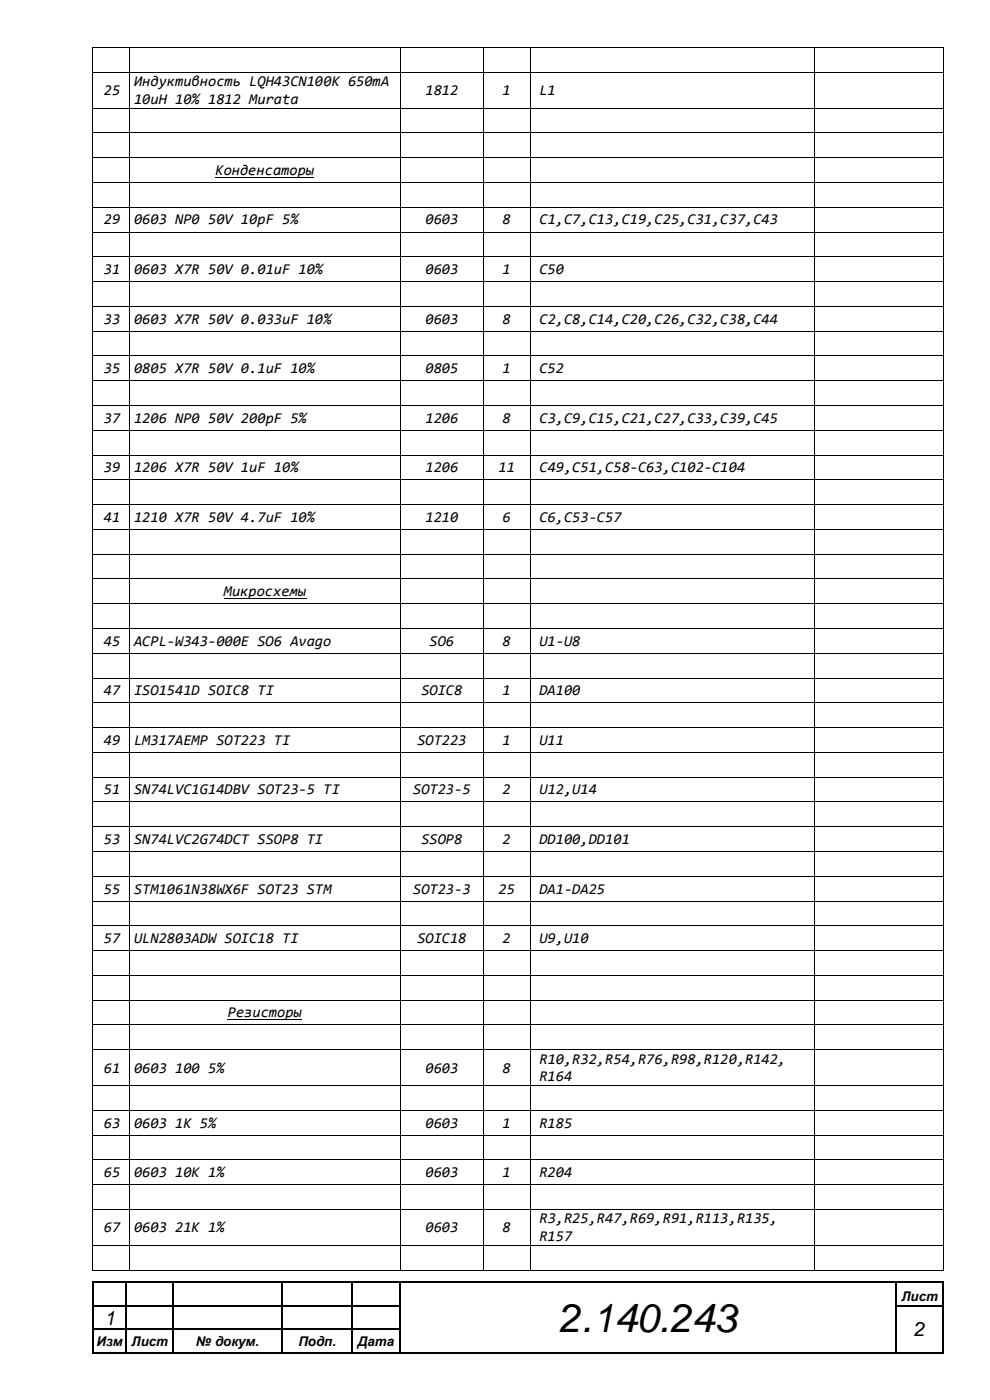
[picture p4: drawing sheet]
<svg xmlns="http://www.w3.org/2000/svg" width="210mm" height="297mm" viewBox="0 0 210 297" stroke-linecap="round" stroke-linejoin="round" font-family="sans-serif">
<defs><g id="words">
<text font-size="8.5" x="118.6" y="282.6">2.140.243</text>
<g font-size="4.2">
<text x="22.1" y="281.1">1</text>
<text x="193.9" y="283.5">2</text>
</g>
<g font-size="3.2">
<text x="22.1" y="20.2">25</text>
<text x="28.5" y="18.3">Индуктивность LQH43CN100K 650mA</text>
<text x="28.5" y="22">10uH 10% 1812 Murata</text>
<text x="90.3" y="20.2">1812</text>
<text x="106.6" y="20.2">1</text>
<text x="114.4" y="20.2">L1</text>
<text x="45.7" y="37.1">Конденсаторы</text>
<text x="22.1" y="47.6">29</text>
<text x="28.5" y="47.6">0603 NP0 50V 10pF 5%</text>
<text x="90.3" y="47.6">0603</text>
<text x="106.6" y="47.6">8</text>
<text x="114.4" y="47.6">C1,C7,C13,C19,C25,C31,C37,C43</text>
<text x="22.1" y="58.1">31</text>
<text x="28.5" y="58.1">0603 X7R 50V 0.01uF 10%</text>
<text x="90.3" y="58.1">0603</text>
<text x="106.6" y="58.1">1</text>
<text x="114.4" y="58.1">C50</text>
<text x="22.1" y="68.7">33</text>
<text x="28.5" y="68.7">0603 X7R 50V 0.033uF 10%</text>
<text x="90.3" y="68.7">0603</text>
<text x="106.6" y="68.7">8</text>
<text x="114.4" y="68.7">C2,C8,C14,C20,C26,C32,C38,C44</text>
<text x="22.1" y="79.2">35</text>
<text x="28.5" y="79.2">0805 X7R 50V 0.1uF 10%</text>
<text x="90.3" y="79.2">0805</text>
<text x="106.6" y="79.2">1</text>
<text x="114.4" y="79.2">C52</text>
<text x="22.1" y="89.7">37</text>
<text x="28.5" y="89.7">1206 NP0 50V 200pF 5%</text>
<text x="90.3" y="89.7">1206</text>
<text x="106.6" y="89.7">8</text>
<text x="114.4" y="89.7">C3,C9,C15,C21,C27,C33,C39,C45</text>
<text x="22.1" y="100.2">39</text>
<text x="28.5" y="100.2">1206 X7R 50V 1uF 10%</text>
<text x="90.3" y="100.2">1206</text>
<text x="105.8" y="100.2">11</text>
<text x="114.4" y="100.2">C49,C51,C58-C63,C102-C104</text>
<text x="22.1" y="110.7">41</text>
<text x="28.5" y="110.7">1210 X7R 50V 4.7uF 10%</text>
<text x="90.3" y="110.7">1210</text>
<text x="106.6" y="110.7">6</text>
<text x="114.4" y="110.7">C6,C53-C57</text>
<text x="47.5" y="126.5">Микросхемы</text>
<text x="22.1" y="137">45</text>
<text x="28.5" y="137">ACPL-W343-000E SO6 Avago</text>
<text x="91.1" y="137">SO6</text>
<text x="106.6" y="137">8</text>
<text x="114.4" y="137">U1-U8</text>
<text x="22.1" y="147.5">47</text>
<text x="28.5" y="147.5">ISO1541D SOIC8 TI</text>
<text x="89.4" y="147.5">SOIC8</text>
<text x="106.6" y="147.5">1</text>
<text x="114.4" y="147.5">DA100</text>
<text x="22.1" y="158.1">49</text>
<text x="28.5" y="158.1">LM317AEMP SOT223 TI</text>
<text x="88.5" y="158.1">SOT223</text>
<text x="106.6" y="158.1">1</text>
<text x="114.4" y="158.1">U11</text>
<text x="22.1" y="168.6">51</text>
<text x="28.5" y="168.6">SN74LVC1G14DBV SOT23-5 TI</text>
<text x="87.6" y="168.6">SOT23-5</text>
<text x="106.6" y="168.6">2</text>
<text x="114.4" y="168.6">U12,U14</text>
<text x="22.1" y="179.1">53</text>
<text x="28.5" y="179.1">SN74LVC2G74DCT SSOP8 TI</text>
<text x="89.4" y="179.1">SSOP8</text>
<text x="106.6" y="179.1">2</text>
<text x="114.4" y="179.1">DD100,DD101</text>
<text x="22.1" y="189.6">55</text>
<text x="28.5" y="189.6">STM1061N38WX6F SOT23 STM</text>
<text x="87.6" y="189.6">SOT23-3</text>
<text x="105.8" y="189.6">25</text>
<text x="114.4" y="189.6">DA1-DA25</text>
<text x="22.1" y="200.1">57</text>
<text x="28.5" y="200.1">ULN2803ADW SOIC18 TI</text>
<text x="88.5" y="200.1">SOIC18</text>
<text x="106.6" y="200.1">2</text>
<text x="114.4" y="200.1">U9,U10</text>
<text x="48.4" y="215.9">Резисторы</text>
<text x="22.1" y="227.6">61</text>
<text x="28.5" y="227.6">0603 100 5%</text>
<text x="90.3" y="227.6">0603</text>
<text x="106.6" y="227.6">8</text>
<text x="114.4" y="225.7">R10,R32,R54,R76,R98,R120,R142,</text>
<text x="114.4" y="229.4">R164</text>
<text x="22.1" y="239.3">63</text>
<text x="28.5" y="239.3">0603 1K 5%</text>
<text x="90.3" y="239.3">0603</text>
<text x="106.6" y="239.3">1</text>
<text x="114.4" y="239.3">R185</text>
<text x="22.1" y="249.8">65</text>
<text x="28.5" y="249.8">0603 10K 1%</text>
<text x="90.3" y="249.8">0603</text>
<text x="106.6" y="249.8">1</text>
<text x="114.4" y="249.8">R204</text>
<text x="22.1" y="261.5">67</text>
<text x="28.5" y="261.5">0603 21K 1%</text>
<text x="90.3" y="261.5">0603</text>
<text x="106.6" y="261.5">8</text>
<text x="114.4" y="259.6">R3,R25,R47,R69,R91,R113,R135,</text>
<text x="114.4" y="263.3">R157</text>
</g>
<g font-size="2.8">
<text x="191.2" y="276.1">Лист</text>
<text x="20.5" y="285.5">Изм</text>
<text x="27.9" y="285.5">Лист</text>
<text x="41.6" y="285.5">№ докум.</text>
<text x="63.3" y="285.5">Подп.</text>
<text x="75.9" y="285.5">Дата</text>
</g>
</g></defs>
<g fill="#000">
<path d="M19.6 10h.2v.2h-.2z" fill-rule="evenodd"/>
<path d="M19.6 10h.2v.2h-.2z" fill-rule="evenodd"/>
<path d="M19.6 15.2h.2v.2h-.2z" fill-rule="evenodd"/>
<path d="M27.4 10h.1v.2h-.1z" fill-rule="evenodd"/>
<path d="M27.4 15.2h.1v.2h-.1z" fill-rule="evenodd"/>
<path d="M84.9 10h.2v.2h-.2z" fill-rule="evenodd"/>
<path d="M84.9 15.2h.2v.2h-.2z" fill-rule="evenodd"/>
<path d="M102.4 10h.1v.2h-.1z" fill-rule="evenodd"/>
<path d="M102.4 15.2h.1v.2h-.1z" fill-rule="evenodd"/>
<path d="M112.4 10h.2v.2h-.2z" fill-rule="evenodd"/>
<path d="M112.4 15.2h.2v.2h-.2z" fill-rule="evenodd"/>
<path d="M172.7 10h.1v.2h-.1z" fill-rule="evenodd"/>
<path d="M172.7 15.2h.1v.2h-.1z" fill-rule="evenodd"/>
<path d="M200.1 10h.2v.2h-.2z" fill-rule="evenodd"/>
<path d="M200.1 10h.2v.2h-.2z" fill-rule="evenodd"/>
<path d="M200.1 15.2h.2v.2h-.2z" fill-rule="evenodd"/>
<path d="M19.6 22.9h.2v.1h-.2z" fill-rule="evenodd"/>
<path d="M19.6 28.1h.2v.2h-.2z" fill-rule="evenodd"/>
<path d="M19.6 33.4h.2v.2h-.2z" fill-rule="evenodd"/>
<path d="M19.6 38.7h.2v.1h-.2z" fill-rule="evenodd"/>
<path d="M27.4 22.9h.1v.1h-.1z" fill-rule="evenodd"/>
<path d="M27.4 28.1h.1v.2h-.1z" fill-rule="evenodd"/>
<path d="M27.4 33.4h.1v.2h-.1z" fill-rule="evenodd"/>
<path d="M27.4 38.7h.1v.1h-.1z" fill-rule="evenodd"/>
<path d="M84.9 22.9h.2v.1h-.2z" fill-rule="evenodd"/>
<path d="M84.9 28.1h.2v.2h-.2z" fill-rule="evenodd"/>
<path d="M84.9 33.4h.2v.2h-.2z" fill-rule="evenodd"/>
<path d="M84.9 38.7h.2v.1h-.2z" fill-rule="evenodd"/>
<path d="M102.4 22.9h.1v.1h-.1z" fill-rule="evenodd"/>
<path d="M102.4 28.1h.1v.2h-.1z" fill-rule="evenodd"/>
<path d="M102.4 33.4h.1v.2h-.1z" fill-rule="evenodd"/>
<path d="M102.4 38.7h.1v.1h-.1z" fill-rule="evenodd"/>
<path d="M112.4 22.9h.2v.1h-.2z" fill-rule="evenodd"/>
<path d="M112.4 28.1h.2v.2h-.2z" fill-rule="evenodd"/>
<path d="M112.4 33.4h.2v.2h-.2z" fill-rule="evenodd"/>
<path d="M112.4 38.7h.2v.1h-.2z" fill-rule="evenodd"/>
<path d="M172.7 22.9h.1v.1h-.1z" fill-rule="evenodd"/>
<path d="M172.7 28.1h.1v.2h-.1z" fill-rule="evenodd"/>
<path d="M172.7 33.4h.1v.2h-.1z" fill-rule="evenodd"/>
<path d="M172.7 38.7h.1v.1h-.1z" fill-rule="evenodd"/>
<path d="M200.1 22.9h.2v.1h-.2z" fill-rule="evenodd"/>
<path d="M200.1 28.1h.2v.2h-.2z" fill-rule="evenodd"/>
<path d="M200.1 33.4h.2v.2h-.2z" fill-rule="evenodd"/>
<path d="M200.1 38.7h.2v.1h-.2z" fill-rule="evenodd"/>
<path d="M19.6 43.9h.2v.2h-.2z" fill-rule="evenodd"/>
<path d="M19.6 49.2h.2v.1h-.2z" fill-rule="evenodd"/>
<path d="M19.6 54.4h.2v.2h-.2z" fill-rule="evenodd"/>
<path d="M19.6 59.7h.2v.1h-.2z" fill-rule="evenodd"/>
<path d="M27.4 43.9h.1v.2h-.1z" fill-rule="evenodd"/>
<path d="M27.4 49.2h.1v.1h-.1z" fill-rule="evenodd"/>
<path d="M27.4 54.4h.1v.2h-.1z" fill-rule="evenodd"/>
<path d="M27.4 59.7h.1v.1h-.1z" fill-rule="evenodd"/>
<path d="M84.9 43.9h.2v.2h-.2z" fill-rule="evenodd"/>
<path d="M84.9 49.2h.2v.1h-.2z" fill-rule="evenodd"/>
<path d="M84.9 54.4h.2v.2h-.2z" fill-rule="evenodd"/>
<path d="M84.9 59.7h.2v.1h-.2z" fill-rule="evenodd"/>
<path d="M102.4 43.9h.1v.2h-.1z" fill-rule="evenodd"/>
<path d="M102.4 49.2h.1v.1h-.1z" fill-rule="evenodd"/>
<path d="M102.4 54.4h.1v.2h-.1z" fill-rule="evenodd"/>
<path d="M102.4 59.7h.1v.1h-.1z" fill-rule="evenodd"/>
<path d="M112.4 43.9h.2v.2h-.2z" fill-rule="evenodd"/>
<path d="M112.4 49.2h.2v.1h-.2z" fill-rule="evenodd"/>
<path d="M112.4 54.4h.2v.2h-.2z" fill-rule="evenodd"/>
<path d="M112.4 59.7h.2v.1h-.2z" fill-rule="evenodd"/>
<path d="M172.7 43.9h.1v.2h-.1z" fill-rule="evenodd"/>
<path d="M172.7 49.2h.1v.1h-.1z" fill-rule="evenodd"/>
<path d="M172.7 54.4h.1v.2h-.1z" fill-rule="evenodd"/>
<path d="M172.7 59.7h.1v.1h-.1z" fill-rule="evenodd"/>
<path d="M200.1 43.9h.2v.2h-.2z" fill-rule="evenodd"/>
<path d="M200.1 49.2h.2v.1h-.2z" fill-rule="evenodd"/>
<path d="M200.1 54.4h.2v.2h-.2z" fill-rule="evenodd"/>
<path d="M200.1 59.7h.2v.1h-.2z" fill-rule="evenodd"/>
<path d="M19.6 64.9h.2v.2h-.2z" fill-rule="evenodd"/>
<path d="M19.6 70.2h.2v.2h-.2z" fill-rule="evenodd"/>
<path d="M19.6 75.4h.2v.2h-.2z" fill-rule="evenodd"/>
<path d="M27.4 64.9h.1v.2h-.1z" fill-rule="evenodd"/>
<path d="M27.4 70.2h.1v.2h-.1z" fill-rule="evenodd"/>
<path d="M27.4 75.4h.1v.2h-.1z" fill-rule="evenodd"/>
<path d="M84.9 64.9h.2v.2h-.2z" fill-rule="evenodd"/>
<path d="M84.9 70.2h.2v.2h-.2z" fill-rule="evenodd"/>
<path d="M84.9 75.4h.2v.2h-.2z" fill-rule="evenodd"/>
<path d="M102.4 64.9h.1v.2h-.1z" fill-rule="evenodd"/>
<path d="M102.4 70.2h.1v.2h-.1z" fill-rule="evenodd"/>
<path d="M102.4 75.4h.1v.2h-.1z" fill-rule="evenodd"/>
<path d="M112.4 64.9h.2v.2h-.2z" fill-rule="evenodd"/>
<path d="M112.4 70.2h.2v.2h-.2z" fill-rule="evenodd"/>
<path d="M112.4 75.4h.2v.2h-.2z" fill-rule="evenodd"/>
<path d="M172.7 64.9h.1v.2h-.1z" fill-rule="evenodd"/>
<path d="M172.7 70.2h.1v.2h-.1z" fill-rule="evenodd"/>
<path d="M172.7 75.4h.1v.2h-.1z" fill-rule="evenodd"/>
<path d="M200.1 64.9h.2v.2h-.2z" fill-rule="evenodd"/>
<path d="M200.1 70.2h.2v.2h-.2z" fill-rule="evenodd"/>
<path d="M200.1 75.4h.2v.2h-.2z" fill-rule="evenodd"/>
<path d="M19.6 80.7h.2v.2h-.2z" fill-rule="evenodd"/>
<path d="M19.6 86h.2v.1h-.2z" fill-rule="evenodd"/>
<path d="M19.6 91.2h.2v.2h-.2z" fill-rule="evenodd"/>
<path d="M19.6 96.5h.2v.2h-.2z" fill-rule="evenodd"/>
<path d="M27.4 80.7h.1v.2h-.1z" fill-rule="evenodd"/>
<path d="M27.4 86h.1v.1h-.1z" fill-rule="evenodd"/>
<path d="M27.4 91.2h.1v.2h-.1z" fill-rule="evenodd"/>
<path d="M27.4 96.5h.1v.2h-.1z" fill-rule="evenodd"/>
<path d="M84.9 80.7h.2v.2h-.2z" fill-rule="evenodd"/>
<path d="M84.9 86h.2v.1h-.2z" fill-rule="evenodd"/>
<path d="M84.9 91.2h.2v.2h-.2z" fill-rule="evenodd"/>
<path d="M84.9 96.5h.2v.2h-.2z" fill-rule="evenodd"/>
<path d="M102.4 80.7h.1v.2h-.1z" fill-rule="evenodd"/>
<path d="M102.4 86h.1v.1h-.1z" fill-rule="evenodd"/>
<path d="M102.4 91.2h.1v.2h-.1z" fill-rule="evenodd"/>
<path d="M102.4 96.5h.1v.2h-.1z" fill-rule="evenodd"/>
<path d="M112.4 80.7h.2v.2h-.2z" fill-rule="evenodd"/>
<path d="M112.4 86h.2v.1h-.2z" fill-rule="evenodd"/>
<path d="M112.4 91.2h.2v.2h-.2z" fill-rule="evenodd"/>
<path d="M112.4 96.5h.2v.2h-.2z" fill-rule="evenodd"/>
<path d="M172.7 80.7h.1v.2h-.1z" fill-rule="evenodd"/>
<path d="M172.7 86h.1v.1h-.1z" fill-rule="evenodd"/>
<path d="M172.7 91.2h.1v.2h-.1z" fill-rule="evenodd"/>
<path d="M172.7 96.5h.1v.2h-.1z" fill-rule="evenodd"/>
<path d="M200.1 80.7h.2v.2h-.2z" fill-rule="evenodd"/>
<path d="M200.1 86h.2v.1h-.2z" fill-rule="evenodd"/>
<path d="M200.1 91.2h.2v.2h-.2z" fill-rule="evenodd"/>
<path d="M200.1 96.5h.2v.2h-.2z" fill-rule="evenodd"/>
<path d="M19.6 101.7h.2v.2h-.2z" fill-rule="evenodd"/>
<path d="M19.6 107h.2v.2h-.2z" fill-rule="evenodd"/>
<path d="M19.6 112.2h.2v.2h-.2z" fill-rule="evenodd"/>
<path d="M19.6 117.5h.2v.2h-.2z" fill-rule="evenodd"/>
<path d="M27.4 101.7h.1v.2h-.1z" fill-rule="evenodd"/>
<path d="M27.4 107h.1v.2h-.1z" fill-rule="evenodd"/>
<path d="M27.4 112.2h.1v.2h-.1z" fill-rule="evenodd"/>
<path d="M27.4 117.5h.1v.2h-.1z" fill-rule="evenodd"/>
<path d="M84.9 101.7h.2v.2h-.2z" fill-rule="evenodd"/>
<path d="M84.9 107h.2v.2h-.2z" fill-rule="evenodd"/>
<path d="M84.9 112.2h.2v.2h-.2z" fill-rule="evenodd"/>
<path d="M84.9 117.5h.2v.2h-.2z" fill-rule="evenodd"/>
<path d="M102.4 101.7h.1v.2h-.1z" fill-rule="evenodd"/>
<path d="M102.4 107h.1v.2h-.1z" fill-rule="evenodd"/>
<path d="M102.4 112.2h.1v.2h-.1z" fill-rule="evenodd"/>
<path d="M102.4 117.5h.1v.2h-.1z" fill-rule="evenodd"/>
<path d="M112.4 101.7h.2v.2h-.2z" fill-rule="evenodd"/>
<path d="M112.4 107h.2v.2h-.2z" fill-rule="evenodd"/>
<path d="M112.4 112.2h.2v.2h-.2z" fill-rule="evenodd"/>
<path d="M112.4 117.5h.2v.2h-.2z" fill-rule="evenodd"/>
<path d="M172.7 101.7h.1v.2h-.1z" fill-rule="evenodd"/>
<path d="M172.7 107h.1v.2h-.1z" fill-rule="evenodd"/>
<path d="M172.7 112.2h.1v.2h-.1z" fill-rule="evenodd"/>
<path d="M172.7 117.5h.1v.2h-.1z" fill-rule="evenodd"/>
<path d="M200.1 101.7h.2v.2h-.2z" fill-rule="evenodd"/>
<path d="M200.1 107h.2v.2h-.2z" fill-rule="evenodd"/>
<path d="M200.1 112.2h.2v.2h-.2z" fill-rule="evenodd"/>
<path d="M200.1 117.5h.2v.2h-.2z" fill-rule="evenodd"/>
<path d="M19.6 122.7h.2v.2h-.2z" fill-rule="evenodd"/>
<path d="M19.6 128h.2v.2h-.2z" fill-rule="evenodd"/>
<path d="M19.6 133.3h.2v.2h-.2z" fill-rule="evenodd"/>
<path d="M19.6 138.5h.2v.2h-.2z" fill-rule="evenodd"/>
<path d="M27.4 122.7h.1v.2h-.1z" fill-rule="evenodd"/>
<path d="M27.4 128h.1v.2h-.1z" fill-rule="evenodd"/>
<path d="M27.4 133.3h.1v.2h-.1z" fill-rule="evenodd"/>
<path d="M27.4 138.5h.1v.2h-.1z" fill-rule="evenodd"/>
<path d="M84.9 122.7h.2v.2h-.2z" fill-rule="evenodd"/>
<path d="M84.9 128h.2v.2h-.2z" fill-rule="evenodd"/>
<path d="M84.9 133.3h.2v.2h-.2z" fill-rule="evenodd"/>
<path d="M84.9 138.5h.2v.2h-.2z" fill-rule="evenodd"/>
<path d="M102.4 122.7h.1v.2h-.1z" fill-rule="evenodd"/>
<path d="M102.4 128h.1v.2h-.1z" fill-rule="evenodd"/>
<path d="M102.4 133.3h.1v.2h-.1z" fill-rule="evenodd"/>
<path d="M102.4 138.5h.1v.2h-.1z" fill-rule="evenodd"/>
<path d="M112.4 122.7h.2v.2h-.2z" fill-rule="evenodd"/>
<path d="M112.4 128h.2v.2h-.2z" fill-rule="evenodd"/>
<path d="M112.4 133.3h.2v.2h-.2z" fill-rule="evenodd"/>
<path d="M112.4 138.5h.2v.2h-.2z" fill-rule="evenodd"/>
<path d="M172.7 122.7h.1v.2h-.1z" fill-rule="evenodd"/>
<path d="M172.7 128h.1v.2h-.1z" fill-rule="evenodd"/>
<path d="M172.7 133.3h.1v.2h-.1z" fill-rule="evenodd"/>
<path d="M172.7 138.5h.1v.2h-.1z" fill-rule="evenodd"/>
<path d="M200.1 122.7h.2v.2h-.2z" fill-rule="evenodd"/>
<path d="M200.1 128h.2v.2h-.2z" fill-rule="evenodd"/>
<path d="M200.1 133.3h.2v.2h-.2z" fill-rule="evenodd"/>
<path d="M200.1 138.5h.2v.2h-.2z" fill-rule="evenodd"/>
<path d="M19.6 143.8h.2v.2h-.2z" fill-rule="evenodd"/>
<path d="M19.6 149h.2v.2h-.2z" fill-rule="evenodd"/>
<path d="M19.6 154.3h.2v.2h-.2z" fill-rule="evenodd"/>
<path d="M19.6 159.6h.2v.1h-.2z" fill-rule="evenodd"/>
<path d="M27.4 143.8h.1v.2h-.1z" fill-rule="evenodd"/>
<path d="M27.4 149h.1v.2h-.1z" fill-rule="evenodd"/>
<path d="M27.4 154.3h.1v.2h-.1z" fill-rule="evenodd"/>
<path d="M27.4 159.6h.1v.1h-.1z" fill-rule="evenodd"/>
<path d="M84.9 143.8h.2v.2h-.2z" fill-rule="evenodd"/>
<path d="M84.9 149h.2v.2h-.2z" fill-rule="evenodd"/>
<path d="M84.9 154.3h.2v.2h-.2z" fill-rule="evenodd"/>
<path d="M84.9 159.6h.2v.1h-.2z" fill-rule="evenodd"/>
<path d="M102.4 143.8h.1v.2h-.1z" fill-rule="evenodd"/>
<path d="M102.4 149h.1v.2h-.1z" fill-rule="evenodd"/>
<path d="M102.4 154.3h.1v.2h-.1z" fill-rule="evenodd"/>
<path d="M102.4 159.6h.1v.1h-.1z" fill-rule="evenodd"/>
<path d="M112.4 143.8h.2v.2h-.2z" fill-rule="evenodd"/>
<path d="M112.4 149h.2v.2h-.2z" fill-rule="evenodd"/>
<path d="M112.4 154.3h.2v.2h-.2z" fill-rule="evenodd"/>
<path d="M112.4 159.6h.2v.1h-.2z" fill-rule="evenodd"/>
<path d="M172.7 143.8h.1v.2h-.1z" fill-rule="evenodd"/>
<path d="M172.7 149h.1v.2h-.1z" fill-rule="evenodd"/>
<path d="M172.7 154.3h.1v.2h-.1z" fill-rule="evenodd"/>
<path d="M172.7 159.6h.1v.1h-.1z" fill-rule="evenodd"/>
<path d="M200.1 143.8h.2v.2h-.2z" fill-rule="evenodd"/>
<path d="M200.1 149h.2v.2h-.2z" fill-rule="evenodd"/>
<path d="M200.1 154.3h.2v.2h-.2z" fill-rule="evenodd"/>
<path d="M200.1 159.6h.2v.1h-.2z" fill-rule="evenodd"/>
<path d="M19.6 164.8h.2v.2h-.2z" fill-rule="evenodd"/>
<path d="M19.6 170.1h.2v.1h-.2z" fill-rule="evenodd"/>
<path d="M19.6 175.3h.2v.2h-.2z" fill-rule="evenodd"/>
<path d="M27.4 164.8h.1v.2h-.1z" fill-rule="evenodd"/>
<path d="M27.4 170.1h.1v.1h-.1z" fill-rule="evenodd"/>
<path d="M27.4 175.3h.1v.2h-.1z" fill-rule="evenodd"/>
<path d="M84.9 164.8h.2v.2h-.2z" fill-rule="evenodd"/>
<path d="M84.9 170.1h.2v.1h-.2z" fill-rule="evenodd"/>
<path d="M84.9 175.3h.2v.2h-.2z" fill-rule="evenodd"/>
<path d="M102.4 164.8h.1v.2h-.1z" fill-rule="evenodd"/>
<path d="M102.4 170.1h.1v.1h-.1z" fill-rule="evenodd"/>
<path d="M102.4 175.3h.1v.2h-.1z" fill-rule="evenodd"/>
<path d="M112.4 164.8h.2v.2h-.2z" fill-rule="evenodd"/>
<path d="M112.4 170.1h.2v.1h-.2z" fill-rule="evenodd"/>
<path d="M112.4 175.3h.2v.2h-.2z" fill-rule="evenodd"/>
<path d="M172.7 164.8h.1v.2h-.1z" fill-rule="evenodd"/>
<path d="M172.7 170.1h.1v.1h-.1z" fill-rule="evenodd"/>
<path d="M172.7 175.3h.1v.2h-.1z" fill-rule="evenodd"/>
<path d="M200.1 164.8h.2v.2h-.2z" fill-rule="evenodd"/>
<path d="M200.1 170.1h.2v.1h-.2z" fill-rule="evenodd"/>
<path d="M200.1 175.3h.2v.2h-.2z" fill-rule="evenodd"/>
<path d="M19.6 180.6h.2v.1h-.2z" fill-rule="evenodd"/>
<path d="M19.6 185.8h.2v.2h-.2z" fill-rule="evenodd"/>
<path d="M19.6 191.1h.2v.2h-.2z" fill-rule="evenodd"/>
<path d="M19.6 196.4h.2v.1h-.2z" fill-rule="evenodd"/>
<path d="M27.4 180.6h.1v.1h-.1z" fill-rule="evenodd"/>
<path d="M27.4 185.8h.1v.2h-.1z" fill-rule="evenodd"/>
<path d="M27.4 191.1h.1v.2h-.1z" fill-rule="evenodd"/>
<path d="M27.4 196.4h.1v.1h-.1z" fill-rule="evenodd"/>
<path d="M84.9 180.6h.2v.1h-.2z" fill-rule="evenodd"/>
<path d="M84.9 185.8h.2v.2h-.2z" fill-rule="evenodd"/>
<path d="M84.9 191.1h.2v.2h-.2z" fill-rule="evenodd"/>
<path d="M84.9 196.4h.2v.1h-.2z" fill-rule="evenodd"/>
<path d="M102.4 180.6h.1v.1h-.1z" fill-rule="evenodd"/>
<path d="M102.4 185.8h.1v.2h-.1z" fill-rule="evenodd"/>
<path d="M102.4 191.1h.1v.2h-.1z" fill-rule="evenodd"/>
<path d="M102.4 196.4h.1v.1h-.1z" fill-rule="evenodd"/>
<path d="M112.4 180.6h.2v.1h-.2z" fill-rule="evenodd"/>
<path d="M112.4 185.8h.2v.2h-.2z" fill-rule="evenodd"/>
<path d="M112.4 191.1h.2v.2h-.2z" fill-rule="evenodd"/>
<path d="M112.4 196.4h.2v.1h-.2z" fill-rule="evenodd"/>
<path d="M172.7 180.6h.1v.1h-.1z" fill-rule="evenodd"/>
<path d="M172.7 185.8h.1v.2h-.1z" fill-rule="evenodd"/>
<path d="M172.7 191.1h.1v.2h-.1z" fill-rule="evenodd"/>
<path d="M172.7 196.4h.1v.1h-.1z" fill-rule="evenodd"/>
<path d="M200.1 180.6h.2v.1h-.2z" fill-rule="evenodd"/>
<path d="M200.1 185.8h.2v.2h-.2z" fill-rule="evenodd"/>
<path d="M200.1 191.1h.2v.2h-.2z" fill-rule="evenodd"/>
<path d="M200.1 196.4h.2v.1h-.2z" fill-rule="evenodd"/>
<path d="M19.6 201.6h.2v.2h-.2z" fill-rule="evenodd"/>
<path d="M19.6 206.9h.2v.1h-.2z" fill-rule="evenodd"/>
<path d="M19.6 212.1h.2v.2h-.2z" fill-rule="evenodd"/>
<path d="M19.6 217.4h.2v.1h-.2z" fill-rule="evenodd"/>
<path d="M27.4 201.6h.1v.2h-.1z" fill-rule="evenodd"/>
<path d="M27.4 206.9h.1v.1h-.1z" fill-rule="evenodd"/>
<path d="M27.4 212.1h.1v.2h-.1z" fill-rule="evenodd"/>
<path d="M27.4 217.4h.1v.1h-.1z" fill-rule="evenodd"/>
<path d="M84.9 201.6h.2v.2h-.2z" fill-rule="evenodd"/>
<path d="M84.9 206.9h.2v.1h-.2z" fill-rule="evenodd"/>
<path d="M84.9 212.1h.2v.2h-.2z" fill-rule="evenodd"/>
<path d="M84.9 217.4h.2v.1h-.2z" fill-rule="evenodd"/>
<path d="M102.4 201.6h.1v.2h-.1z" fill-rule="evenodd"/>
<path d="M102.4 206.9h.1v.1h-.1z" fill-rule="evenodd"/>
<path d="M102.4 212.1h.1v.2h-.1z" fill-rule="evenodd"/>
<path d="M102.4 217.4h.1v.1h-.1z" fill-rule="evenodd"/>
<path d="M112.4 201.6h.2v.2h-.2z" fill-rule="evenodd"/>
<path d="M112.4 206.9h.2v.1h-.2z" fill-rule="evenodd"/>
<path d="M112.4 212.1h.2v.2h-.2z" fill-rule="evenodd"/>
<path d="M112.4 217.4h.2v.1h-.2z" fill-rule="evenodd"/>
<path d="M172.7 201.6h.1v.2h-.1z" fill-rule="evenodd"/>
<path d="M172.7 206.9h.1v.1h-.1z" fill-rule="evenodd"/>
<path d="M172.7 212.1h.1v.2h-.1z" fill-rule="evenodd"/>
<path d="M172.7 217.4h.1v.1h-.1z" fill-rule="evenodd"/>
<path d="M200.1 201.6h.2v.2h-.2z" fill-rule="evenodd"/>
<path d="M200.1 206.9h.2v.1h-.2z" fill-rule="evenodd"/>
<path d="M200.1 212.1h.2v.2h-.2z" fill-rule="evenodd"/>
<path d="M200.1 217.4h.2v.1h-.2z" fill-rule="evenodd"/>
<path d="M19.6 222.7h.2v.1h-.2z" fill-rule="evenodd"/>
<path d="M19.6 230.2h.2v.2h-.2z" fill-rule="evenodd"/>
<path d="M19.6 235.5h.2v.2h-.2z" fill-rule="evenodd"/>
<path d="M27.4 222.7h.1v.1h-.1z" fill-rule="evenodd"/>
<path d="M27.4 230.2h.1v.2h-.1z" fill-rule="evenodd"/>
<path d="M27.4 235.5h.1v.2h-.1z" fill-rule="evenodd"/>
<path d="M84.9 222.7h.2v.1h-.2z" fill-rule="evenodd"/>
<path d="M84.9 230.2h.2v.2h-.2z" fill-rule="evenodd"/>
<path d="M84.9 235.5h.2v.2h-.2z" fill-rule="evenodd"/>
<path d="M102.4 222.7h.1v.1h-.1z" fill-rule="evenodd"/>
<path d="M102.4 230.2h.1v.2h-.1z" fill-rule="evenodd"/>
<path d="M102.4 235.5h.1v.2h-.1z" fill-rule="evenodd"/>
<path d="M112.4 222.7h.2v.1h-.2z" fill-rule="evenodd"/>
<path d="M112.4 230.2h.2v.2h-.2z" fill-rule="evenodd"/>
<path d="M112.4 235.5h.2v.2h-.2z" fill-rule="evenodd"/>
<path d="M172.7 222.7h.1v.1h-.1z" fill-rule="evenodd"/>
<path d="M172.7 230.2h.1v.2h-.1z" fill-rule="evenodd"/>
<path d="M172.7 235.5h.1v.2h-.1z" fill-rule="evenodd"/>
<path d="M200.1 222.7h.2v.1h-.2z" fill-rule="evenodd"/>
<path d="M200.1 230.2h.2v.2h-.2z" fill-rule="evenodd"/>
<path d="M200.1 235.5h.2v.2h-.2z" fill-rule="evenodd"/>
<path d="M19.6 240.8h.2v.2h-.2z" fill-rule="evenodd"/>
<path d="M19.6 246h.2v.2h-.2z" fill-rule="evenodd"/>
<path d="M19.6 251.3h.2v.2h-.2z" fill-rule="evenodd"/>
<path d="M19.6 256.5h.2v.2h-.2z" fill-rule="evenodd"/>
<path d="M27.4 240.8h.1v.2h-.1z" fill-rule="evenodd"/>
<path d="M27.4 246h.1v.2h-.1z" fill-rule="evenodd"/>
<path d="M27.4 251.3h.1v.2h-.1z" fill-rule="evenodd"/>
<path d="M27.4 256.5h.1v.2h-.1z" fill-rule="evenodd"/>
<path d="M84.9 240.8h.2v.2h-.2z" fill-rule="evenodd"/>
<path d="M84.9 246h.2v.2h-.2z" fill-rule="evenodd"/>
<path d="M84.9 251.3h.2v.2h-.2z" fill-rule="evenodd"/>
<path d="M84.9 256.5h.2v.2h-.2z" fill-rule="evenodd"/>
<path d="M102.4 240.8h.1v.2h-.1z" fill-rule="evenodd"/>
<path d="M102.4 246h.1v.2h-.1z" fill-rule="evenodd"/>
<path d="M102.4 251.3h.1v.2h-.1z" fill-rule="evenodd"/>
<path d="M102.4 256.5h.1v.2h-.1z" fill-rule="evenodd"/>
<path d="M112.4 240.8h.2v.2h-.2z" fill-rule="evenodd"/>
<path d="M112.4 246h.2v.2h-.2z" fill-rule="evenodd"/>
<path d="M112.4 251.3h.2v.2h-.2z" fill-rule="evenodd"/>
<path d="M112.4 256.5h.2v.2h-.2z" fill-rule="evenodd"/>
<path d="M172.7 240.8h.1v.2h-.1z" fill-rule="evenodd"/>
<path d="M172.7 246h.1v.2h-.1z" fill-rule="evenodd"/>
<path d="M172.7 251.3h.1v.2h-.1z" fill-rule="evenodd"/>
<path d="M172.7 256.5h.1v.2h-.1z" fill-rule="evenodd"/>
<path d="M200.1 240.8h.2v.2h-.2z" fill-rule="evenodd"/>
<path d="M200.1 246h.2v.2h-.2z" fill-rule="evenodd"/>
<path d="M200.1 251.3h.2v.2h-.2z" fill-rule="evenodd"/>
<path d="M200.1 256.5h.2v.2h-.2z" fill-rule="evenodd"/>
<path d="M19.6 271.9h.3v.3h-.3z" fill-rule="evenodd"/>
<path d="M19.6 271.9h.3v.3h-.3z" fill-rule="evenodd"/>
<path d="M19.6 276.9h.3v.3h-.3z" fill-rule="evenodd"/>
<path d="M19.6 264.2h.2v.1h-.2z" fill-rule="evenodd"/>
<path d="M19.6 269.4h.2v.2h-.2z" fill-rule="evenodd"/>
<path d="M19.6 269.4h.2v.2h-.2z" fill-rule="evenodd"/>
<path d="M26.6 271.9h.3v.3h-.3z" fill-rule="evenodd"/>
<path d="M26.6 276.9h.3v.3h-.3z" fill-rule="evenodd"/>
<path d="M27.4 264.2h.1v.1h-.1z" fill-rule="evenodd"/>
<path d="M27.4 269.4h.1v.2h-.1z" fill-rule="evenodd"/>
<path d="M36.6 271.9h.3v.3h-.3z" fill-rule="evenodd"/>
<path d="M36.6 276.9h.3v.3h-.3z" fill-rule="evenodd"/>
<path d="M59.6 271.9h.3v.3h-.3z" fill-rule="evenodd"/>
<path d="M59.6 276.9h.3v.3h-.3z" fill-rule="evenodd"/>
<path d="M74.7 271.9h.2v.3h-.2z" fill-rule="evenodd"/>
<path d="M74.7 276.9h.2v.3h-.2z" fill-rule="evenodd"/>
<path d="M84.6 271.9h.3v.3h-.3z" fill-rule="evenodd"/>
<path d="M84.6 276.9h.3v.3h-.3z" fill-rule="evenodd"/>
<path d="M84.9 264.2h.2v.1h-.2z" fill-rule="evenodd"/>
<path d="M84.9 269.4h.2v.2h-.2z" fill-rule="evenodd"/>
<path d="M102.4 264.2h.1v.1h-.1z" fill-rule="evenodd"/>
<path d="M102.4 269.4h.1v.2h-.1z" fill-rule="evenodd"/>
<path d="M112.4 264.2h.2v.1h-.2z" fill-rule="evenodd"/>
<path d="M112.4 269.4h.2v.2h-.2z" fill-rule="evenodd"/>
<path d="M172.7 264.2h.1v.1h-.1z" fill-rule="evenodd"/>
<path d="M172.7 269.4h.1v.2h-.1z" fill-rule="evenodd"/>
<path d="M189.9 271.9h.3v.3h-.3z" fill-rule="evenodd"/>
<path d="M189.9 276.9h.3v.3h-.3z" fill-rule="evenodd"/>
<path d="M199.9 271.9h.3v.3h-.3z" fill-rule="evenodd"/>
<path d="M199.9 271.9h.3v.3h-.3z" fill-rule="evenodd"/>
<path d="M199.9 276.9h.3v.3h-.3z" fill-rule="evenodd"/>
<path d="M200.1 264.2h.2v.1h-.2z" fill-rule="evenodd"/>
<path d="M200.1 269.4h.2v.2h-.2z" fill-rule="evenodd"/>
<path d="M200.1 269.4h.2v.2h-.2z" fill-rule="evenodd"/>
<path d="M19.6 281.9h.3v.3h-.3z" fill-rule="evenodd"/>
<path d="M19.6 286.9h.3v.3h-.3z" fill-rule="evenodd"/>
<path d="M19.6 286.9h.3v.3h-.3z" fill-rule="evenodd"/>
<path d="M26.6 281.9h.3v.3h-.3z" fill-rule="evenodd"/>
<path d="M26.6 286.9h.3v.3h-.3z" fill-rule="evenodd"/>
<path d="M36.6 281.9h.3v.3h-.3z" fill-rule="evenodd"/>
<path d="M36.6 286.9h.3v.3h-.3z" fill-rule="evenodd"/>
<path d="M59.6 281.9h.3v.3h-.3z" fill-rule="evenodd"/>
<path d="M59.6 286.9h.3v.3h-.3z" fill-rule="evenodd"/>
<path d="M74.7 281.9h.2v.3h-.2z" fill-rule="evenodd"/>
<path d="M74.7 286.9h.2v.3h-.2z" fill-rule="evenodd"/>
<path d="M84.6 281.9h.3v.3h-.3z" fill-rule="evenodd"/>
<path d="M84.6 286.9h.3v.3h-.3z" fill-rule="evenodd"/>
<path d="M189.9 281.9h.3v.3h-.3z" fill-rule="evenodd"/>
<path d="M189.9 286.9h.3v.3h-.3z" fill-rule="evenodd"/>
<path d="M199.9 281.9h.3v.3h-.3z" fill-rule="evenodd"/>
<path d="M199.9 286.9h.3v.3h-.3z" fill-rule="evenodd"/>
<path d="M199.9 286.9h.3v.3h-.3z" fill-rule="evenodd"/>
</g>
<g fill="none" stroke="#000" stroke-width=".25">
<path d="M19.7 272.2v4.7M19.7 277.2v4.7M19.9 272h6.7M19.9 277h6.7M26.8 272.2v4.7M26.8 277.2v4.7M26.9 272h9.7M26.9 277h9.7M36.8 272.2v4.7M36.8 277.2v4.7M36.9 272h22.7M36.9 277h22.7"/>
<path d="M59.7 272.2v4.7M59.7 277.2v4.7M59.9 272h14.7M59.9 277h14.7M74.8 272.2v4.7M74.8 277.2v4.7M74.9 272h9.7M74.9 277h9.7M84.8 272.2v4.7M84.8 277.2v4.7M84.9 272h105M190 272.2v4.7"/>
<path d="M190 277.2v4.7M190.2 272h9.7M190.2 277h9.7M200.1 272.2v4.7M200.1 277.2v4.7M19.7 282.2v4.7M19.9 282.1h6.7M19.9 287.1h6.7M26.8 282.2v4.7M26.9 282.1h9.7M26.9 287.1h9.7M36.8 282.2v4.7"/>
<path d="M36.9 282.1h22.7M36.9 287.1h22.7M59.7 282.2v4.7M59.9 282.1h14.7M59.9 287.1h14.7M74.8 282.2v4.7M74.9 282.1h9.7M74.9 287.1h9.7M84.8 282.2v4.7M84.9 287.1h105M190 282.2v4.7M190.2 287.1h9.7"/>
<path d="M200.1 282.2v4.7"/>
</g>
<g fill="none" stroke="#000" stroke-width=".21">
<path d="M19.7 10.2v5M19.7 15.4v7.5M19.8 10.1h7.6M19.8 15.3h7.6M27.4 10.2v5M27.4 15.4v7.5M27.5 10.1h57.4M27.5 15.3h57.4M85 10.2v5M85 15.4v7.5M85.1 10.1h17.3M85.1 15.3h17.3"/>
<path d="M102.5 10.2v5M102.5 15.4v7.5M102.5 10.1h9.9M102.5 15.3h9.9M112.5 10.2v5M112.5 15.4v7.5M112.6 10.1h60.1M112.6 15.3h60.1M172.8 10.2v5M172.8 15.4v7.5M172.8 10.1h27.3M172.8 15.3h27.3"/>
<path d="M200.2 10.2v5M200.2 15.4v7.5M19.7 23v5.1M19.7 28.3v5.1M19.7 33.6v5.1M19.7 38.8v5.1M19.8 22.9h7.6M19.8 28.2h7.6M19.8 33.5h7.6M19.8 38.7h7.6M27.4 23v5.1M27.4 28.3v5.1"/>
<path d="M27.4 33.6v5.1M27.4 38.8v5.1M27.5 22.9h57.4M27.5 28.2h57.4M27.5 33.5h57.4M27.5 38.7h57.4M45.7 37.7h21M85 23v5.1M85 28.3v5.1M85 33.6v5.1M85 38.8v5.1M85.1 22.9h17.3"/>
<path d="M85.1 28.2h17.3M85.1 33.5h17.3M85.1 38.7h17.3M102.5 23v5.1M102.5 28.3v5.1M102.5 33.6v5.1M102.5 38.8v5.1M102.5 22.9h9.9M102.5 28.2h9.9M102.5 33.5h9.9M102.5 38.7h9.9M112.5 23v5.1"/>
<path d="M112.5 28.3v5.1M112.5 33.6v5.1M112.5 38.8v5.1M112.6 22.9h60.1M112.6 28.2h60.1M112.6 33.5h60.1M112.6 38.7h60.1M172.8 23v5.1M172.8 28.3v5.1M172.8 33.6v5.1M172.8 38.8v5.1M172.8 22.9h27.3"/>
<path d="M172.8 28.2h27.3M172.8 33.5h27.3M172.8 38.7h27.3M200.2 23v5.1M200.2 28.3v5.1M200.2 33.6v5.1M200.2 38.8v5.1M19.7 44.1v5.1M19.7 49.3v5.1M19.7 54.6v5.1M19.7 59.8v5.1M19.8 44h7.6"/>
<path d="M19.8 49.2h7.6M19.8 54.5h7.6M19.8 59.7h7.6M27.4 44.1v5.1M27.4 49.3v5.1M27.4 54.6v5.1M27.4 59.8v5.1M27.5 44h57.4M27.5 49.2h57.4M27.5 54.5h57.4M27.5 59.7h57.4M85 44.1v5.1"/>
<path d="M85 49.3v5.1M85 54.6v5.1M85 59.8v5.1M85.1 44h17.3M85.1 49.2h17.3M85.1 54.5h17.3M85.1 59.7h17.3M102.5 44.1v5.1M102.5 49.3v5.1M102.5 54.6v5.1M102.5 59.8v5.1M102.5 44h9.9"/>
<path d="M102.5 49.2h9.9M102.5 54.5h9.9M102.5 59.7h9.9M112.5 44.1v5.1M112.5 49.3v5.1M112.5 54.6v5.1M112.5 59.8v5.1M112.6 44h60.1M112.6 49.2h60.1M112.6 54.5h60.1M112.6 59.7h60.1M172.8 44.1v5.1"/>
<path d="M172.8 49.3v5.1M172.8 54.6v5.1M172.8 59.8v5.1M172.8 44h27.3M172.8 49.2h27.3M172.8 54.5h27.3M172.8 59.7h27.3M200.2 44.1v5.1M200.2 49.3v5.1M200.2 54.6v5.1M200.2 59.8v5.1M19.7 65.1v5.1"/>
<path d="M19.7 70.4v5M19.7 75.6v5.1M19.8 65h7.6M19.8 70.3h7.6M19.8 75.5h7.6M27.4 65.1v5.1M27.4 70.4v5M27.4 75.6v5.1M27.5 65h57.4M27.5 70.3h57.4M27.5 75.5h57.4M85 65.1v5.1"/>
<path d="M85 70.4v5M85 75.6v5.1M85.1 65h17.3M85.1 70.3h17.3M85.1 75.5h17.3M102.5 65.1v5.1M102.5 70.4v5M102.5 75.6v5.1M102.5 65h9.9M102.5 70.3h9.9M102.5 75.5h9.9M112.5 65.1v5.1"/>
<path d="M112.5 70.4v5M112.5 75.6v5.1M112.6 65h60.1M112.6 70.3h60.1M112.6 75.5h60.1M172.8 65.1v5.1M172.8 70.4v5M172.8 75.6v5.1M172.8 65h27.3M172.8 70.3h27.3M172.8 75.5h27.3M200.2 65.1v5.1"/>
<path d="M200.2 70.4v5M200.2 75.6v5.1M19.7 80.9v5.1M19.7 86.1v5.1M19.7 91.4v5.1M19.7 96.7v5M19.8 80.8h7.6M19.8 86h7.6M19.8 91.3h7.6M19.8 96.6h7.6M27.4 80.9v5.1M27.4 86.1v5.1"/>
<path d="M27.4 91.4v5.1M27.4 96.7v5M27.5 80.8h57.4M27.5 86h57.4M27.5 91.3h57.4M27.5 96.6h57.4M85 80.9v5.1M85 86.1v5.1M85 91.4v5.1M85 96.7v5M85.1 80.8h17.3M85.1 86h17.3"/>
<path d="M85.1 91.3h17.3M85.1 96.6h17.3M102.5 80.9v5.1M102.5 86.1v5.1M102.5 91.4v5.1M102.5 96.7v5M102.5 80.8h9.9M102.5 86h9.9M102.5 91.3h9.9M102.5 96.6h9.9M112.5 80.9v5.1M112.5 86.1v5.1"/>
<path d="M112.5 91.4v5.1M112.5 96.7v5M112.6 80.8h60.1M112.6 86h60.1M112.6 91.3h60.1M112.6 96.6h60.1M172.8 80.9v5.1M172.8 86.1v5.1M172.8 91.4v5.1M172.8 96.7v5M172.8 80.8h27.3M172.8 86h27.3"/>
<path d="M172.8 91.3h27.3M172.8 96.6h27.3M200.2 80.9v5.1M200.2 86.1v5.1M200.2 91.4v5.1M200.2 96.7v5M19.7 101.9v5.1M19.7 107.2v5M19.7 112.4v5.1M19.7 117.7v5M19.8 101.8h7.6M19.8 107.1h7.6"/>
<path d="M19.8 112.3h7.6M19.8 117.6h7.6M27.4 101.9v5.1M27.4 107.2v5M27.4 112.4v5.1M27.4 117.7v5M27.5 101.8h57.4M27.5 107.1h57.4M27.5 112.3h57.4M27.5 117.6h57.4M85 101.9v5.1M85 107.2v5"/>
<path d="M85 112.4v5.1M85 117.7v5M85.1 101.8h17.3M85.1 107.1h17.3M85.1 112.3h17.3M85.1 117.6h17.3M102.5 101.9v5.1M102.5 107.2v5M102.5 112.4v5.1M102.5 117.7v5M102.5 101.8h9.9M102.5 107.1h9.9"/>
<path d="M102.5 112.3h9.9M102.5 117.6h9.9M112.5 101.9v5.1M112.5 107.2v5M112.5 112.4v5.1M112.5 117.7v5M112.6 101.8h60.1M112.6 107.1h60.1M112.6 112.3h60.1M112.6 117.6h60.1M172.8 101.9v5.1M172.8 107.2v5"/>
<path d="M172.8 112.4v5.1M172.8 117.7v5M172.8 101.8h27.3M172.8 107.1h27.3M172.8 112.3h27.3M172.8 117.6h27.3M200.2 101.9v5.1M200.2 107.2v5M200.2 112.4v5.1M200.2 117.7v5M19.7 122.9v5.1M19.7 128.2v5.1"/>
<path d="M19.7 133.5v5M19.7 138.7v5.1M19.8 122.8h7.6M19.8 128.1h7.6M19.8 133.4h7.6M19.8 138.6h7.6M27.4 122.9v5.1M27.4 128.2v5.1M27.4 133.5v5M27.4 138.7v5.1M27.5 122.8h57.4M27.5 128.1h57.4"/>
<path d="M27.5 133.4h57.4M27.5 138.6h57.4M47.5 127h17.4M85 122.9v5.1M85 128.2v5.1M85 133.5v5M85 138.7v5.1M85.1 122.8h17.3M85.1 128.1h17.3M85.1 133.4h17.3M85.1 138.6h17.3M102.5 122.9v5.1"/>
<path d="M102.5 128.2v5.1M102.5 133.5v5M102.5 138.7v5.1M102.5 122.8h9.9M102.5 128.1h9.9M102.5 133.4h9.9M102.5 138.6h9.9M112.5 122.9v5.1M112.5 128.2v5.1M112.5 133.5v5M112.5 138.7v5.1M112.6 122.8h60.1"/>
<path d="M112.6 128.1h60.1M112.6 133.4h60.1M112.6 138.6h60.1M172.8 122.9v5.1M172.8 128.2v5.1M172.8 133.5v5M172.8 138.7v5.1M172.8 122.8h27.3M172.8 128.1h27.3M172.8 133.4h27.3M172.8 138.6h27.3M200.2 122.9v5.1"/>
<path d="M200.2 128.2v5.1M200.2 133.5v5M200.2 138.7v5.1M19.7 144v5M19.7 149.2v5.1M19.7 154.5v5.1M19.7 159.7v5.1M19.8 143.9h7.6M19.8 149.1h7.6M19.8 154.4h7.6M19.8 159.7h7.6M27.4 144v5"/>
<path d="M27.4 149.2v5.1M27.4 154.5v5.1M27.4 159.7v5.1M27.5 143.9h57.4M27.5 149.1h57.4M27.5 154.4h57.4M27.5 159.7h57.4M85 144v5M85 149.2v5.1M85 154.5v5.1M85 159.7v5.1M85.1 143.9h17.3"/>
<path d="M85.1 149.1h17.3M85.1 154.4h17.3M85.1 159.7h17.3M102.5 144v5M102.5 149.2v5.1M102.5 154.5v5.1M102.5 159.7v5.1M102.5 143.9h9.9M102.5 149.1h9.9M102.5 154.4h9.9M102.5 159.7h9.9M112.5 144v5"/>
<path d="M112.5 149.2v5.1M112.5 154.5v5.1M112.5 159.7v5.1M112.6 143.9h60.1M112.6 149.1h60.1M112.6 154.4h60.1M112.6 159.7h60.1M172.8 144v5M172.8 149.2v5.1M172.8 154.5v5.1M172.8 159.7v5.1M172.8 143.9h27.3"/>
<path d="M172.8 149.1h27.3M172.8 154.4h27.3M172.8 159.7h27.3M200.2 144v5M200.2 149.2v5.1M200.2 154.5v5.1M200.2 159.7v5.1M19.7 165v5.1M19.7 170.2v5.1M19.7 175.5v5.1M19.8 164.9h7.6M19.8 170.2h7.6"/>
<path d="M19.8 175.4h7.6M27.4 165v5.1M27.4 170.2v5.1M27.4 175.5v5.1M27.5 164.9h57.4M27.5 170.2h57.4M27.5 175.4h57.4M85 165v5.1M85 170.2v5.1M85 175.5v5.1M85.1 164.9h17.3M85.1 170.2h17.3"/>
<path d="M85.1 175.4h17.3M102.5 165v5.1M102.5 170.2v5.1M102.5 175.5v5.1M102.5 164.9h9.9M102.5 170.2h9.9M102.5 175.4h9.9M112.5 165v5.1M112.5 170.2v5.1M112.5 175.5v5.1M112.6 164.9h60.1M112.6 170.2h60.1"/>
<path d="M112.6 175.4h60.1M172.8 165v5.1M172.8 170.2v5.1M172.8 175.5v5.1M172.8 164.9h27.3M172.8 170.2h27.3M172.8 175.4h27.3M200.2 165v5.1M200.2 170.2v5.1M200.2 175.5v5.1M19.7 180.7v5.1M19.7 186v5.1"/>
<path d="M19.7 191.3v5.1M19.7 196.5v5.1M19.8 180.7h7.6M19.8 185.9h7.6M19.8 191.2h7.6M19.8 196.5h7.6M27.4 180.7v5.1M27.4 186v5.1M27.4 191.3v5.1M27.4 196.5v5.1M27.5 180.7h57.4M27.5 185.9h57.4"/>
<path d="M27.5 191.2h57.4M27.5 196.5h57.4M85 180.7v5.1M85 186v5.1M85 191.3v5.1M85 196.5v5.1M85.1 180.7h17.3M85.1 185.9h17.3M85.1 191.2h17.3M85.1 196.5h17.3M102.5 180.7v5.1M102.5 186v5.1"/>
<path d="M102.5 191.3v5.1M102.5 196.5v5.1M102.5 180.7h9.9M102.5 185.9h9.9M102.5 191.2h9.9M102.5 196.5h9.9M112.5 180.7v5.1M112.5 186v5.1M112.5 191.3v5.1M112.5 196.5v5.1M112.6 180.7h60.1M112.6 185.9h60.1"/>
<path d="M112.6 191.2h60.1M112.6 196.5h60.1M172.8 180.7v5.1M172.8 186v5.1M172.8 191.3v5.1M172.8 196.5v5.1M172.8 180.7h27.3M172.8 185.9h27.3M172.8 191.2h27.3M172.8 196.5h27.3M200.2 180.7v5.1M200.2 186v5.1"/>
<path d="M200.2 191.3v5.1M200.2 196.5v5.1M19.7 201.8v5.1M19.7 207v5.1M19.7 212.3v5.1M19.7 217.5v5.2M19.8 201.7h7.6M19.8 207h7.6M19.8 212.2h7.6M19.8 217.5h7.6M27.4 201.8v5.1M27.4 207v5.1"/>
<path d="M27.4 212.3v5.1M27.4 217.5v5.2M27.5 201.7h57.4M27.5 207h57.4M27.5 212.2h57.4M27.5 217.5h57.4M48.4 216.4h15.7M85 201.8v5.1M85 207v5.1M85 212.3v5.1M85 217.5v5.2M85.1 201.7h17.3"/>
<path d="M85.1 207h17.3M85.1 212.2h17.3M85.1 217.5h17.3M102.5 201.8v5.1M102.5 207v5.1M102.5 212.3v5.1M102.5 217.5v5.2M102.5 201.7h9.9M102.5 207h9.9M102.5 212.2h9.9M102.5 217.5h9.9M112.5 201.8v5.1"/>
<path d="M112.5 207v5.1M112.5 212.3v5.1M112.5 217.5v5.2M112.6 201.7h60.1M112.6 207h60.1M112.6 212.2h60.1M112.6 217.5h60.1M172.8 201.8v5.1M172.8 207v5.1M172.8 212.3v5.1M172.8 217.5v5.2M172.8 201.7h27.3"/>
<path d="M172.8 207h27.3M172.8 212.2h27.3M172.8 217.5h27.3M200.2 201.8v5.1M200.2 207v5.1M200.2 212.3v5.1M200.2 217.5v5.2M19.7 222.8v7.4M19.7 230.4v5.1M19.7 235.7v5.1M19.8 222.8h7.6M19.8 230.3h7.6"/>
<path d="M19.8 235.6h7.6M27.4 222.8v7.4M27.4 230.4v5.1M27.4 235.7v5.1M27.5 222.8h57.4M27.5 230.3h57.4M27.5 235.6h57.4M85 222.8v7.4M85 230.4v5.1M85 235.7v5.1M85.1 222.8h17.3M85.1 230.3h17.3"/>
<path d="M85.1 235.6h17.3M102.5 222.8v7.4M102.5 230.4v5.1M102.5 235.7v5.1M102.5 222.8h9.9M102.5 230.3h9.9M102.5 235.6h9.9M112.5 222.8v7.4M112.5 230.4v5.1M112.5 235.7v5.1M112.6 222.8h60.1M112.6 230.3h60.1"/>
<path d="M112.6 235.6h60.1M172.8 222.8v7.4M172.8 230.4v5.1M172.8 235.7v5.1M172.8 222.8h27.3M172.8 230.3h27.3M172.8 235.6h27.3M200.2 222.8v7.4M200.2 230.4v5.1M200.2 235.7v5.1M19.7 241v5M19.7 246.2v5.1"/>
<path d="M19.7 251.5v5M19.7 256.7v7.5M19.8 240.9h7.6M19.8 246.1h7.6M19.8 251.4h7.6M19.8 256.6h7.6M27.4 241v5M27.4 246.2v5.1M27.4 251.5v5M27.4 256.7v7.5M27.5 240.9h57.4M27.5 246.1h57.4"/>
<path d="M27.5 251.4h57.4M27.5 256.6h57.4M85 241v5M85 246.2v5.1M85 251.5v5M85 256.7v7.5M85.1 240.9h17.3M85.1 246.1h17.3M85.1 251.4h17.3M85.1 256.6h17.3M102.5 241v5M102.5 246.2v5.1"/>
<path d="M102.5 251.5v5M102.5 256.7v7.5M102.5 240.9h9.9M102.5 246.1h9.9M102.5 251.4h9.9M102.5 256.6h9.9M112.5 241v5M112.5 246.2v5.1M112.5 251.5v5M112.5 256.7v7.5M112.6 240.9h60.1M112.6 246.1h60.1"/>
<path d="M112.6 251.4h60.1M112.6 256.6h60.1M172.8 241v5M172.8 246.2v5.1M172.8 251.5v5M172.8 256.7v7.5M172.8 240.9h27.3M172.8 246.1h27.3M172.8 251.4h27.3M172.8 256.6h27.3M200.2 241v5M200.2 246.2v5.1"/>
<path d="M200.2 251.5v5M200.2 256.7v7.5M19.7 264.3v5.1M19.8 264.2h7.6M19.8 269.5h7.6M27.4 264.3v5.1M27.5 264.2h57.4M27.5 269.5h57.4M85 264.3v5.1M85.1 264.2h17.3M85.1 269.5h17.3M102.5 264.3v5.1"/>
<path d="M102.5 264.2h9.9M102.5 269.5h9.9M112.5 264.3v5.1M112.6 264.2h60.1M112.6 269.5h60.1M172.8 264.3v5.1M172.8 264.2h27.3M172.8 269.5h27.3M200.2 264.3v5.1"/>
</g>
<use href="#words"/>
</svg>
